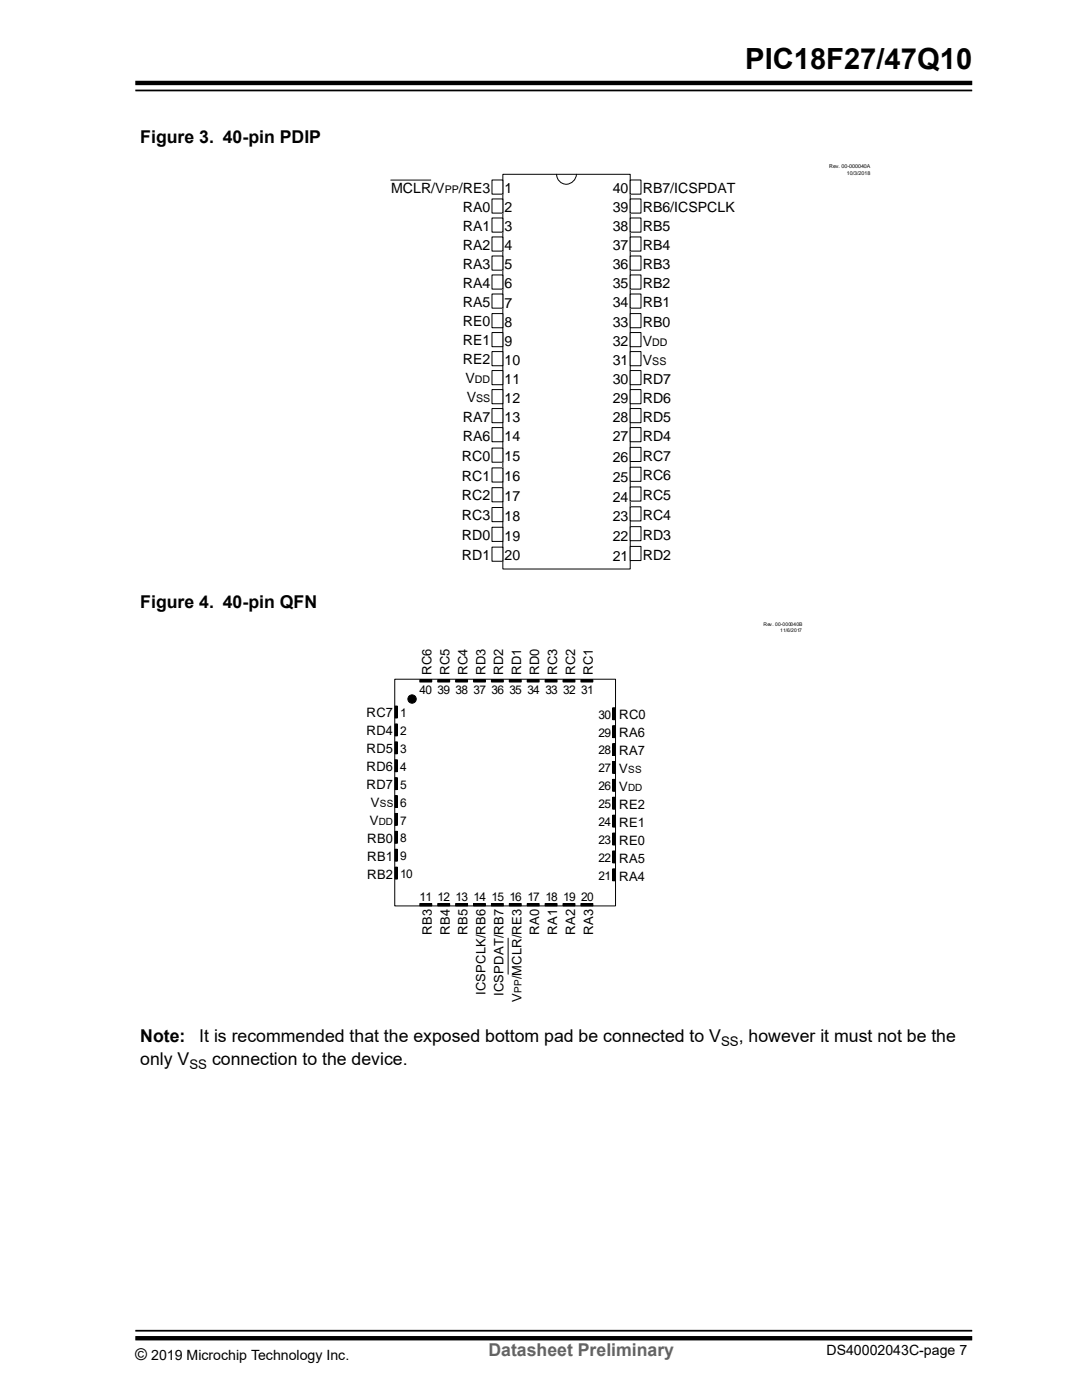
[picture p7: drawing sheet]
<svg xmlns="http://www.w3.org/2000/svg" width="216mm" height="279mm" viewBox="0 0 216 279" stroke-linecap="round" stroke-linejoin="round" font-family="sans-serif">
<defs><g id="words">
<text font-size="5.8" x="148.7" y="13.7">PIC18F27/47Q10</text>
<g font-size="3.5">
<text x="28" y="28.6">Figure 3. 40-pin PDIP</text>
<text x="28" y="121.3">Figure 4. 40-pin QFN</text>
<text x="28" y="208.1">Note:  It is recommended that the exposed bottom pad be connected to V</text>
<text x="147.4" y="208.1">, however it must not be the</text>
<text x="28" y="212.6">only V</text>
<text x="42.3" y="212.6">connection to the device.</text>
</g>
<text font-size="3.5" fill="#656565" x="97.5" y="270.7">Datasheet Preliminary</text>
<text font-size="3.2" x="27" y="271.3">©</text>
<g font-size="2.8">
<text x="21.9" y="18.2">Notes:</text>
<text x="47.3" y="18.2">Generic 40-pin dual in-line diagram</text>
<text x="78.1" y="38.6">MCLR/V</text>
<text x="91.6" y="38.6">/RE3</text>
<text x="100.7" y="38.5">1</text>
<text x="122.3" y="38.5">40</text>
<text x="128.3" y="38.5">RB7/ICSPDAT</text>
<text x="92.3" y="42.3">RA0</text>
<text x="92.3" y="46.1">RA1</text>
<text x="100.7" y="46.1">3</text>
<text x="100.7" y="42.3">2</text>
<text x="122.3" y="42.3">39</text>
<text x="122.3" y="46.1">38</text>
<text x="128.3" y="46.1">RB5</text>
<text x="128.3" y="42.3">RB6/ICSPCLK</text>
<text x="92.3" y="49.9">RA2</text>
<text x="92.3" y="53.7">RA3</text>
<text x="100.7" y="53.7">5</text>
<text x="100.7" y="49.9">4</text>
<text x="122.3" y="49.9">37</text>
<text x="122.3" y="53.7">36</text>
<text x="128.3" y="53.7">RB3</text>
<text x="128.3" y="49.9">RB4</text>
<text x="92.3" y="57.4">RA4</text>
<text x="100.7" y="57.5">6</text>
<text x="122.3" y="57.5">35</text>
<text x="128.3" y="57.5">RB2</text>
<text x="92.3" y="61.3">RA5</text>
<text x="92.3" y="65.1">RE0</text>
<text x="100.7" y="65.2">8</text>
<text x="100.7" y="61.4">7</text>
<text x="122.3" y="61.3">34</text>
<text x="122.3" y="65.2">33</text>
<text x="128.3" y="65.2">RB0</text>
<text x="128.3" y="61.3">RB1</text>
<text x="92.3" y="68.9">RE1</text>
<text x="100.7" y="69">9</text>
<text x="122.3" y="69">32</text>
<text x="128.3" y="69">V</text>
<text x="92.3" y="72.7">RE2</text>
<text x="92.9" y="76.5">V</text>
<text x="100.7" y="76.6">11</text>
<text x="100.7" y="72.8">10</text>
<text x="122.3" y="72.7">31</text>
<text x="122.3" y="76.5">30</text>
<text x="128.3" y="76.6">RD7</text>
<text x="128.3" y="72.8">V</text>
<text x="93.1" y="80.3">V</text>
<text x="100.7" y="80.4">12</text>
<text x="122.3" y="80.3">29</text>
<text x="128.3" y="80.4">RD6</text>
<text x="92.3" y="84.1">RA7</text>
<text x="92.3" y="87.9">RA6</text>
<text x="100.7" y="88">14</text>
<text x="100.7" y="84.2">13</text>
<text x="122.3" y="84.1">28</text>
<text x="122.3" y="87.9">27</text>
<text x="128.3" y="88">RD4</text>
<text x="128.3" y="84.2">RD5</text>
<text x="92.2" y="92">RC0</text>
<text x="92.2" y="95.9">RC1</text>
<text x="100.7" y="92.1">15</text>
<text x="122.3" y="92.2">26</text>
<text x="128.3" y="95.9">RC6</text>
<text x="128.3" y="91.9">RC7</text>
<text x="92.2" y="99.7">RC2</text>
<text x="100.7" y="96">16</text>
<text x="100.7" y="100">17</text>
<text x="122.3" y="96.1">25</text>
<text x="122.3" y="100.1">24</text>
<text x="128.3" y="99.8">RC5</text>
<text x="92.2" y="107.8">RD0</text>
<text x="92.2" y="103.7">RC3</text>
<text x="100.7" y="103.9">18</text>
<text x="100.7" y="107.9">19</text>
<text x="122.3" y="104">23</text>
<text x="128.3" y="107.7">RD3</text>
<text x="128.3" y="103.8">RC4</text>
<text x="92.2" y="111.8">RD1</text>
<text x="100.7" y="111.8">20</text>
<text x="122.3" y="108">22</text>
<text x="122.3" y="111.9">21</text>
<text x="128.3" y="111.7">RD2</text>
<text x="30.2" y="271.3">2019 Microchip Technology Inc.</text>
<text x="164.9" y="270.5">DS40002043C-page 7</text>
</g>
<g font-size="2.6">
<text x="86.1" y="134.8" transform="rotate(-90 86.1 134.8)">RC6</text>
<text x="89.7" y="134.8" transform="rotate(-90 89.7 134.8)">RC5</text>
<text x="93.3" y="134.8" transform="rotate(-90 93.3 134.8)">RC4</text>
<text x="96.8" y="134.8" transform="rotate(-90 96.8 134.8)">RD3</text>
<text x="100.4" y="134.8" transform="rotate(-90 100.4 134.8)">RD2</text>
<text x="104" y="134.8" transform="rotate(-90 104 134.8)">RD1</text>
<text x="107.6" y="134.8" transform="rotate(-90 107.6 134.8)">RD0</text>
<text x="111.2" y="134.8" transform="rotate(-90 111.2 134.8)">RC3</text>
<text x="114.7" y="134.8" transform="rotate(-90 114.7 134.8)">RC2</text>
<text x="118.3" y="134.8" transform="rotate(-90 118.3 134.8)">RC1</text>
<text x="73.1" y="143.2">RC7</text>
<text x="123.6" y="143.5">RC0</text>
<text x="73.1" y="146.8">RD4</text>
<text x="123.6" y="147.1">RA6</text>
<text x="73.1" y="150.4">RD5</text>
<text x="73.1" y="153.9">RD6</text>
<text x="123.6" y="154.3">V</text>
<text x="123.6" y="150.7">RA7</text>
<text x="73.1" y="157.5">RD7</text>
<text x="74" y="161.1">V</text>
<text x="123.6" y="157.9">V</text>
<text x="123.6" y="161.4">RE2</text>
<text x="73.8" y="164.7">V</text>
<text x="123.6" y="165">RE1</text>
<text x="73.3" y="168.3">RB0</text>
<text x="73.3" y="171.8">RB1</text>
<text x="123.6" y="168.6">RE0</text>
<text x="123.6" y="172.2">RA5</text>
<text x="73.3" y="175.4">RB2</text>
<text x="123.6" y="175.8">RA4</text>
<text x="86.2" y="186.5" transform="rotate(-90 86.2 186.5)">RB3</text>
<text x="89.7" y="186.5" transform="rotate(-90 89.7 186.5)">RB4</text>
<text x="93.3" y="186.5" transform="rotate(-90 93.3 186.5)">RB5</text>
<text x="107.6" y="186.5" transform="rotate(-90 107.6 186.5)">RA0</text>
<text x="111.2" y="186.5" transform="rotate(-90 111.2 186.5)">RA1</text>
<text x="114.8" y="186.5" transform="rotate(-90 114.8 186.5)">RA2</text>
<text x="118.3" y="186.5" transform="rotate(-90 118.3 186.5)">RA3</text>
<text x="104" y="195.5" transform="rotate(-90 104 195.5)">/MCLR/RE3</text>
<text x="96.9" y="198.6" transform="rotate(-90 96.9 198.6)">ICSPCLK/RB6</text>
<text x="100.5" y="198.7" transform="rotate(-90 100.5 198.7)">ICSPDAT/RB7</text>
<text x="104" y="199.9" transform="rotate(-90 104 199.9)">V</text>
<text x="143.9" y="208.8">SS</text>
<text x="37.8" y="213.3">SS</text>
</g>
<g font-size="2.4">
<text x="79.9" y="143.1">1</text>
<text x="83.7" y="138.5">40</text>
<text x="87.3" y="138.5">39</text>
<text x="90.9" y="138.5">38</text>
<text x="94.5" y="138.5">37</text>
<text x="98" y="138.5">36</text>
<text x="101.6" y="138.5">35</text>
<text x="105.2" y="138.5">34</text>
<text x="108.8" y="138.5">33</text>
<text x="112.4" y="138.5">32</text>
<text x="116" y="138.5">31</text>
<text x="119.4" y="143.4">30</text>
<text x="79.8" y="146.7">2</text>
<text x="119.4" y="147">29</text>
<text x="79.8" y="153.8">4</text>
<text x="79.8" y="150.3">3</text>
<text x="119.4" y="154.1">27</text>
<text x="119.4" y="150.6">28</text>
<text x="79.8" y="157.4">5</text>
<text x="79.8" y="161">6</text>
<text x="119.4" y="161.3">25</text>
<text x="119.4" y="157.7">26</text>
<text x="79.8" y="164.5">7</text>
<text x="119.4" y="164.9">24</text>
<text x="79.8" y="171.7">9</text>
<text x="79.8" y="168.1">8</text>
<text x="119.4" y="172">22</text>
<text x="119.4" y="168.4">23</text>
<text x="79.8" y="175.3">10</text>
<text x="83.7" y="179.8">11</text>
<text x="87.3" y="179.8">12</text>
<text x="90.9" y="179.8">13</text>
<text x="94.5" y="179.8">14</text>
<text x="98" y="179.8">15</text>
<text x="101.6" y="179.8">16</text>
<text x="105.2" y="179.8">17</text>
<text x="108.8" y="179.8">18</text>
<text x="112.4" y="179.8">19</text>
<text x="116" y="179.8">20</text>
<text x="119.4" y="175.6">21</text>
</g>
<g font-size="2.1">
<text x="88.7" y="38.6">PP</text>
<text x="130.2" y="69">DD</text>
<text x="94.8" y="76.5">DD</text>
<text x="130.2" y="72.8">SS</text>
<text x="95" y="80.3">SS</text>
</g>
<g font-size="2">
<text x="125.3" y="154.3">SS</text>
<text x="75.8" y="161.1">SS</text>
<text x="125.3" y="157.9">DD</text>
<text x="75.6" y="164.7">DD</text>
<text x="104" y="198.1" transform="rotate(-90 104 198.1)">PP</text>
</g>
<g font-size="1.1">
<text x="165.5" y="33.6">Rev. 00-000040A</text>
<text x="169" y="34.8">10/3/2018</text>
</g>
<g font-size="1">
<text x="152.4" y="124.9">Rev. 00-000040B</text>
<text x="155.7" y="126.1">11/6/2017</text>
</g>
</g></defs>
<path d="M100.3 34.8h25.5v78.8h-25.5zM111.1 34.8a1.98 1.98 0 0 0 1.9 2 1.98 1.98 0 0 0 2-2" fill="none" stroke="#000" stroke-width=".2"/>
<path d="M125.8 35.9h2.1v2.8h-2.1z" fill="#fff"/>
<path d="M125.8 35.9h2.1v2.8h-2.1z" fill="none" stroke="#000" stroke-width=".2"/>
<path d="M125.8 39.7h2.1v2.8h-2.1z" fill="#fff"/>
<path d="M125.8 39.7h2.1v2.8h-2.1z" fill="none" stroke="#000" stroke-width=".2"/>
<path d="M125.8 43.5h2.1v2.8h-2.1z" fill="#fff"/>
<path d="M125.8 43.5h2.1v2.8h-2.1z" fill="none" stroke="#000" stroke-width=".2"/>
<path d="M125.8 47.3h2.1v2.8h-2.1z" fill="#fff"/>
<path d="M125.8 47.3h2.1v2.8h-2.1z" fill="none" stroke="#000" stroke-width=".2"/>
<path d="M125.8 51.1h2.1v2.8h-2.1z" fill="#fff"/>
<path d="M125.8 51.1h2.1v2.8h-2.1z" fill="none" stroke="#000" stroke-width=".2"/>
<path d="M125.8 54.9h2.1v2.8h-2.1z" fill="#fff"/>
<path d="M125.8 54.9h2.1v2.8h-2.1z" fill="none" stroke="#000" stroke-width=".2"/>
<path d="M125.8 58.7h2.1v2.8h-2.1z" fill="#fff"/>
<path d="M125.8 58.7h2.1v2.8h-2.1z" fill="none" stroke="#000" stroke-width=".2"/>
<path d="M125.8 62.6h2.1v2.8h-2.1z" fill="#fff"/>
<path d="M125.8 62.6h2.1v2.8h-2.1z" fill="none" stroke="#000" stroke-width=".2"/>
<path d="M125.8 66.4h2.1v2.8h-2.1z" fill="#fff"/>
<path d="M125.8 66.4h2.1v2.8h-2.1z" fill="none" stroke="#000" stroke-width=".2"/>
<path d="M125.8 70.2h2.1v2.8h-2.1z" fill="#fff"/>
<path d="M125.8 70.2h2.1v2.8h-2.1z" fill="none" stroke="#000" stroke-width=".2"/>
<path d="M125.8 74h2.1v2.8h-2.1z" fill="#fff"/>
<path d="M125.8 74h2.1v2.8h-2.1z" fill="none" stroke="#000" stroke-width=".2"/>
<path d="M125.8 77.8h2.1v2.8h-2.1z" fill="#fff"/>
<path d="M125.8 77.8h2.1v2.8h-2.1z" fill="none" stroke="#000" stroke-width=".2"/>
<path d="M125.8 81.5h2.1v2.9h-2.1z" fill="#fff"/>
<path d="M125.8 81.5h2.1v2.9h-2.1z" fill="none" stroke="#000" stroke-width=".2"/>
<path d="M125.8 85.3h2.1v2.9h-2.1z" fill="#fff"/>
<path d="M125.8 85.3h2.1v2.9h-2.1z" fill="none" stroke="#000" stroke-width=".2"/>
<path d="M98.2 35.9h2.1v2.8h-2.1z" fill="#fff"/>
<path d="M98.2 35.9h2.1v2.8h-2.1z" fill="none" stroke="#000" stroke-width=".2"/>
<path d="M98.2 39.7h2.1v2.8h-2.1z" fill="#fff"/>
<path d="M98.2 39.7h2.1v2.8h-2.1z" fill="none" stroke="#000" stroke-width=".2"/>
<path d="M98.2 43.5h2.1v2.8h-2.1z" fill="#fff"/>
<path d="M98.2 43.5h2.1v2.8h-2.1z" fill="none" stroke="#000" stroke-width=".2"/>
<path d="M98.2 47.3h2.1v2.8h-2.1z" fill="#fff"/>
<path d="M98.2 47.3h2.1v2.8h-2.1z" fill="none" stroke="#000" stroke-width=".2"/>
<path d="M98.2 51.1h2.1v2.8h-2.1z" fill="#fff"/>
<path d="M98.2 51.1h2.1v2.8h-2.1z" fill="none" stroke="#000" stroke-width=".2"/>
<path d="M98.2 54.9h2.1v2.8h-2.1z" fill="#fff"/>
<path d="M98.2 54.9h2.1v2.8h-2.1z" fill="none" stroke="#000" stroke-width=".2"/>
<path d="M98.2 58.7h2.1v2.8h-2.1z" fill="#fff"/>
<path d="M98.2 58.7h2.1v2.8h-2.1z" fill="none" stroke="#000" stroke-width=".2"/>
<path d="M98.2 62.6h2.1v2.8h-2.1z" fill="#fff"/>
<path d="M98.2 62.6h2.1v2.8h-2.1z" fill="none" stroke="#000" stroke-width=".2"/>
<path d="M98.2 66.4h2.1v2.8h-2.1z" fill="#fff"/>
<path d="M98.2 66.4h2.1v2.8h-2.1z" fill="none" stroke="#000" stroke-width=".2"/>
<path d="M98.2 70.2h2.1v2.8h-2.1z" fill="#fff"/>
<path d="M98.2 70.2h2.1v2.8h-2.1z" fill="none" stroke="#000" stroke-width=".2"/>
<path d="M98.2 74h2.1v2.8h-2.1z" fill="#fff"/>
<path d="M98.2 74h2.1v2.8h-2.1z" fill="none" stroke="#000" stroke-width=".2"/>
<path d="M98.2 77.8h2.1v2.8h-2.1z" fill="#fff"/>
<path d="M98.2 77.8h2.1v2.8h-2.1z" fill="none" stroke="#000" stroke-width=".2"/>
<path d="M98.2 81.5h2.1v2.9h-2.1z" fill="#fff"/>
<path d="M98.2 81.5h2.1v2.9h-2.1z" fill="none" stroke="#000" stroke-width=".2"/>
<path d="M98.2 85.3h2.1v2.9h-2.1z" fill="#fff"/>
<path d="M78 35.9h8M98.2 85.3h2.1v2.9h-2.1z" fill="none" stroke="#000" stroke-width=".2"/>
<path d="M125.8 89.3h2.1v2.8h-2.1z" fill="#fff"/>
<path d="M125.8 89.3h2.1v2.8h-2.1z" fill="none" stroke="#000" stroke-width=".2"/>
<path d="M125.8 93.2h2.1v2.9h-2.1z" fill="#fff"/>
<path d="M125.8 93.2h2.1v2.9h-2.1z" fill="none" stroke="#000" stroke-width=".2"/>
<path d="M125.8 97.2h2.1v2.8h-2.1z" fill="#fff"/>
<path d="M125.8 97.2h2.1v2.8h-2.1z" fill="none" stroke="#000" stroke-width=".2"/>
<path d="M125.8 101.1h2.1v2.9h-2.1z" fill="#fff"/>
<path d="M125.8 101.1h2.1v2.9h-2.1z" fill="none" stroke="#000" stroke-width=".2"/>
<path d="M125.8 105.1h2.1v2.8h-2.1z" fill="#fff"/>
<path d="M125.8 105.1h2.1v2.8h-2.1z" fill="none" stroke="#000" stroke-width=".2"/>
<path d="M125.8 109h2.1v2.9h-2.1z" fill="#fff"/>
<path d="M125.8 109h2.1v2.9h-2.1z" fill="none" stroke="#000" stroke-width=".2"/>
<path d="M98.2 89.4h2.1v2.8h-2.1z" fill="#fff"/>
<path d="M98.2 89.4h2.1v2.8h-2.1z" fill="none" stroke="#000" stroke-width=".2"/>
<path d="M98.2 93.4h2.1v2.8h-2.1z" fill="#fff"/>
<path d="M98.2 93.4h2.1v2.8h-2.1z" fill="none" stroke="#000" stroke-width=".2"/>
<path d="M98.2 97.3h2.1v2.8h-2.1z" fill="#fff"/>
<path d="M98.2 97.3h2.1v2.8h-2.1z" fill="none" stroke="#000" stroke-width=".2"/>
<path d="M98.2 101.3h2.1v2.8h-2.1z" fill="#fff"/>
<path d="M98.2 101.3h2.1v2.8h-2.1z" fill="none" stroke="#000" stroke-width=".2"/>
<path d="M98.2 105.2h2.1v2.9h-2.1z" fill="#fff"/>
<path d="M98.2 105.2h2.1v2.9h-2.1z" fill="none" stroke="#000" stroke-width=".2"/>
<path d="M98.2 109.2h2.1v2.8h-2.1z" fill="#fff"/>
<path d="M98.2 109.2h2.1v2.8h-2.1z" fill="none" stroke="#000" stroke-width=".2"/>
<path d="M78.8 135.6h44v45.2h-44z" fill-rule="evenodd" fill="#fff"/>
<g fill="none" stroke="#000" stroke-width=".2">
<path d="M78.8 135.6h44v45.2h-44zM83.8 135.6h2.4v.5h-2.4zM87.3 135.6h2.4v.5h-2.4zM90.9 135.6h2.4v.5h-2.4zM94.5 135.6h2.4v.5h-2.4zM98.1 135.6h2.3v.5h-2.3zM101.6 135.6h2.4v.5h-2.4zM105.2 135.6h2.4v.5h-2.4zM108.8 135.6h2.4v.5h-2.4zM112.3 135.6h2.4v.5h-2.4zM115.9 135.6h2.4v.5h-2.4zM78.8 158.8h.5v2.3h-.5z"/>
<path d="M78.8 155.2h.5v2.4h-.5zM78.8 151.6h.5v2.4h-.5zM78.8 148.1h.5v2.3h-.5zM78.8 144.5h.5v2.4h-.5zM78.8 140.9h.5v2.4h-.5zM122.2 159.1h.5v2.4h-.5zM122.2 155.5h.5v2.4h-.5zM122.2 152h.5v2.4h-.5zM122.2 148.4h.5v2.4h-.5zM122.2 144.8h.5v2.4h-.5zM122.2 141.3h.5v2.3h-.5zM78.8 173.1h.5v2.3h-.5z"/>
<path d="M78.8 169.5h.5v2.4h-.5zM78.8 165.9h.5v2.4h-.5zM78.8 162.3h.5v2.4h-.5zM122.2 173.4h.5v2.4h-.5zM122.2 169.8h.5v2.4h-.5zM122.2 166.3h.5v2.3h-.5zM122.2 162.7h.5v2.4h-.5zM83.8 180.3h2.4v.5h-2.4zM87.3 180.3h2.4v.5h-2.4zM90.9 180.3h2.4v.5h-2.4zM94.5 180.3h2.4v.5h-2.4zM98.1 180.3h2.3v.5h-2.3z"/>
<path d="M101.4 187.2v7.2M101.6 180.3h2.4v.5h-2.4zM105.2 180.3h2.4v.5h-2.4zM108.8 180.3h2.4v.5h-2.4zM112.3 180.3h2.4v.5h-2.4zM115.9 180.3h2.4v.5h-2.4z"/>
<circle cx="82.2" cy="139.5" r=".83"/>
</g>
<g fill="#000">
<path d="M83.8 135.6h2.4v.5h-2.4z" fill-rule="evenodd"/>
<path d="M87.3 135.6h2.4v.5h-2.4z" fill-rule="evenodd"/>
<path d="M90.9 135.6h2.4v.5h-2.4z" fill-rule="evenodd"/>
<path d="M94.5 135.6h2.4v.5h-2.4z" fill-rule="evenodd"/>
<path d="M98.1 135.6h2.3v.5h-2.3z" fill-rule="evenodd"/>
<path d="M101.6 135.6h2.4v.5h-2.4z" fill-rule="evenodd"/>
<path d="M105.2 135.6h2.4v.5h-2.4z" fill-rule="evenodd"/>
<path d="M108.8 135.6h2.4v.5h-2.4z" fill-rule="evenodd"/>
<path d="M112.3 135.6h2.4v.5h-2.4z" fill-rule="evenodd"/>
<path d="M115.9 135.6h2.4v.5h-2.4z" fill-rule="evenodd"/>
<path d="M78.8 155.2h.5v2.4h-.5z" fill-rule="evenodd"/>
<path d="M78.8 151.6h.5v2.4h-.5z" fill-rule="evenodd"/>
<path d="M78.8 148.1h.5v2.3h-.5z" fill-rule="evenodd"/>
<path d="M78.8 144.5h.5v2.4h-.5z" fill-rule="evenodd"/>
<path d="M78.8 140.9h.5v2.4h-.5z" fill-rule="evenodd"/>
<path d="M122.2 155.5h.5v2.4h-.5z" fill-rule="evenodd"/>
<path d="M122.2 152h.5v2.4h-.5z" fill-rule="evenodd"/>
<path d="M122.2 148.4h.5v2.4h-.5z" fill-rule="evenodd"/>
<path d="M122.2 144.8h.5v2.4h-.5z" fill-rule="evenodd"/>
<path d="M122.2 141.3h.5v2.3h-.5z" fill-rule="evenodd"/>
<path d="M78.8 173.1h.5v2.3h-.5z" fill-rule="evenodd"/>
<path d="M78.8 169.5h.5v2.4h-.5z" fill-rule="evenodd"/>
<path d="M78.8 165.9h.5v2.4h-.5z" fill-rule="evenodd"/>
<path d="M78.8 162.3h.5v2.4h-.5z" fill-rule="evenodd"/>
<path d="M78.8 158.8h.5v2.3h-.5z" fill-rule="evenodd"/>
<path d="M122.2 173.4h.5v2.4h-.5z" fill-rule="evenodd"/>
<path d="M122.2 169.8h.5v2.4h-.5z" fill-rule="evenodd"/>
<path d="M122.2 166.3h.5v2.3h-.5z" fill-rule="evenodd"/>
<path d="M122.2 162.7h.5v2.4h-.5z" fill-rule="evenodd"/>
<path d="M122.2 159.1h.5v2.4h-.5z" fill-rule="evenodd"/>
<path d="M83.8 180.3h2.4v.5h-2.4z" fill-rule="evenodd"/>
<path d="M87.3 180.3h2.4v.5h-2.4z" fill-rule="evenodd"/>
<path d="M90.9 180.3h2.4v.5h-2.4z" fill-rule="evenodd"/>
<path d="M94.5 180.3h2.4v.5h-2.4z" fill-rule="evenodd"/>
<path d="M98.1 180.3h2.3v.5h-2.3z" fill-rule="evenodd"/>
<path d="M101.6 180.3h2.4v.5h-2.4z" fill-rule="evenodd"/>
<path d="M105.2 180.3h2.4v.5h-2.4z" fill-rule="evenodd"/>
<path d="M108.8 180.3h2.4v.5h-2.4z" fill-rule="evenodd"/>
<path d="M112.3 180.3h2.4v.5h-2.4z" fill-rule="evenodd"/>
<path d="M115.9 180.3h2.4v.5h-2.4z" fill-rule="evenodd"/>
<circle cx="82.2" cy="139.5" r=".83"/>
</g>
<path d="M27 16.6h167M27 267.1h167" fill="none" stroke="#000" stroke-width=".88"/>
<path d="M27 18.1h167M27 265.6h167" fill="none" stroke="#000" stroke-width=".35"/>
<use href="#words"/>
</svg>
